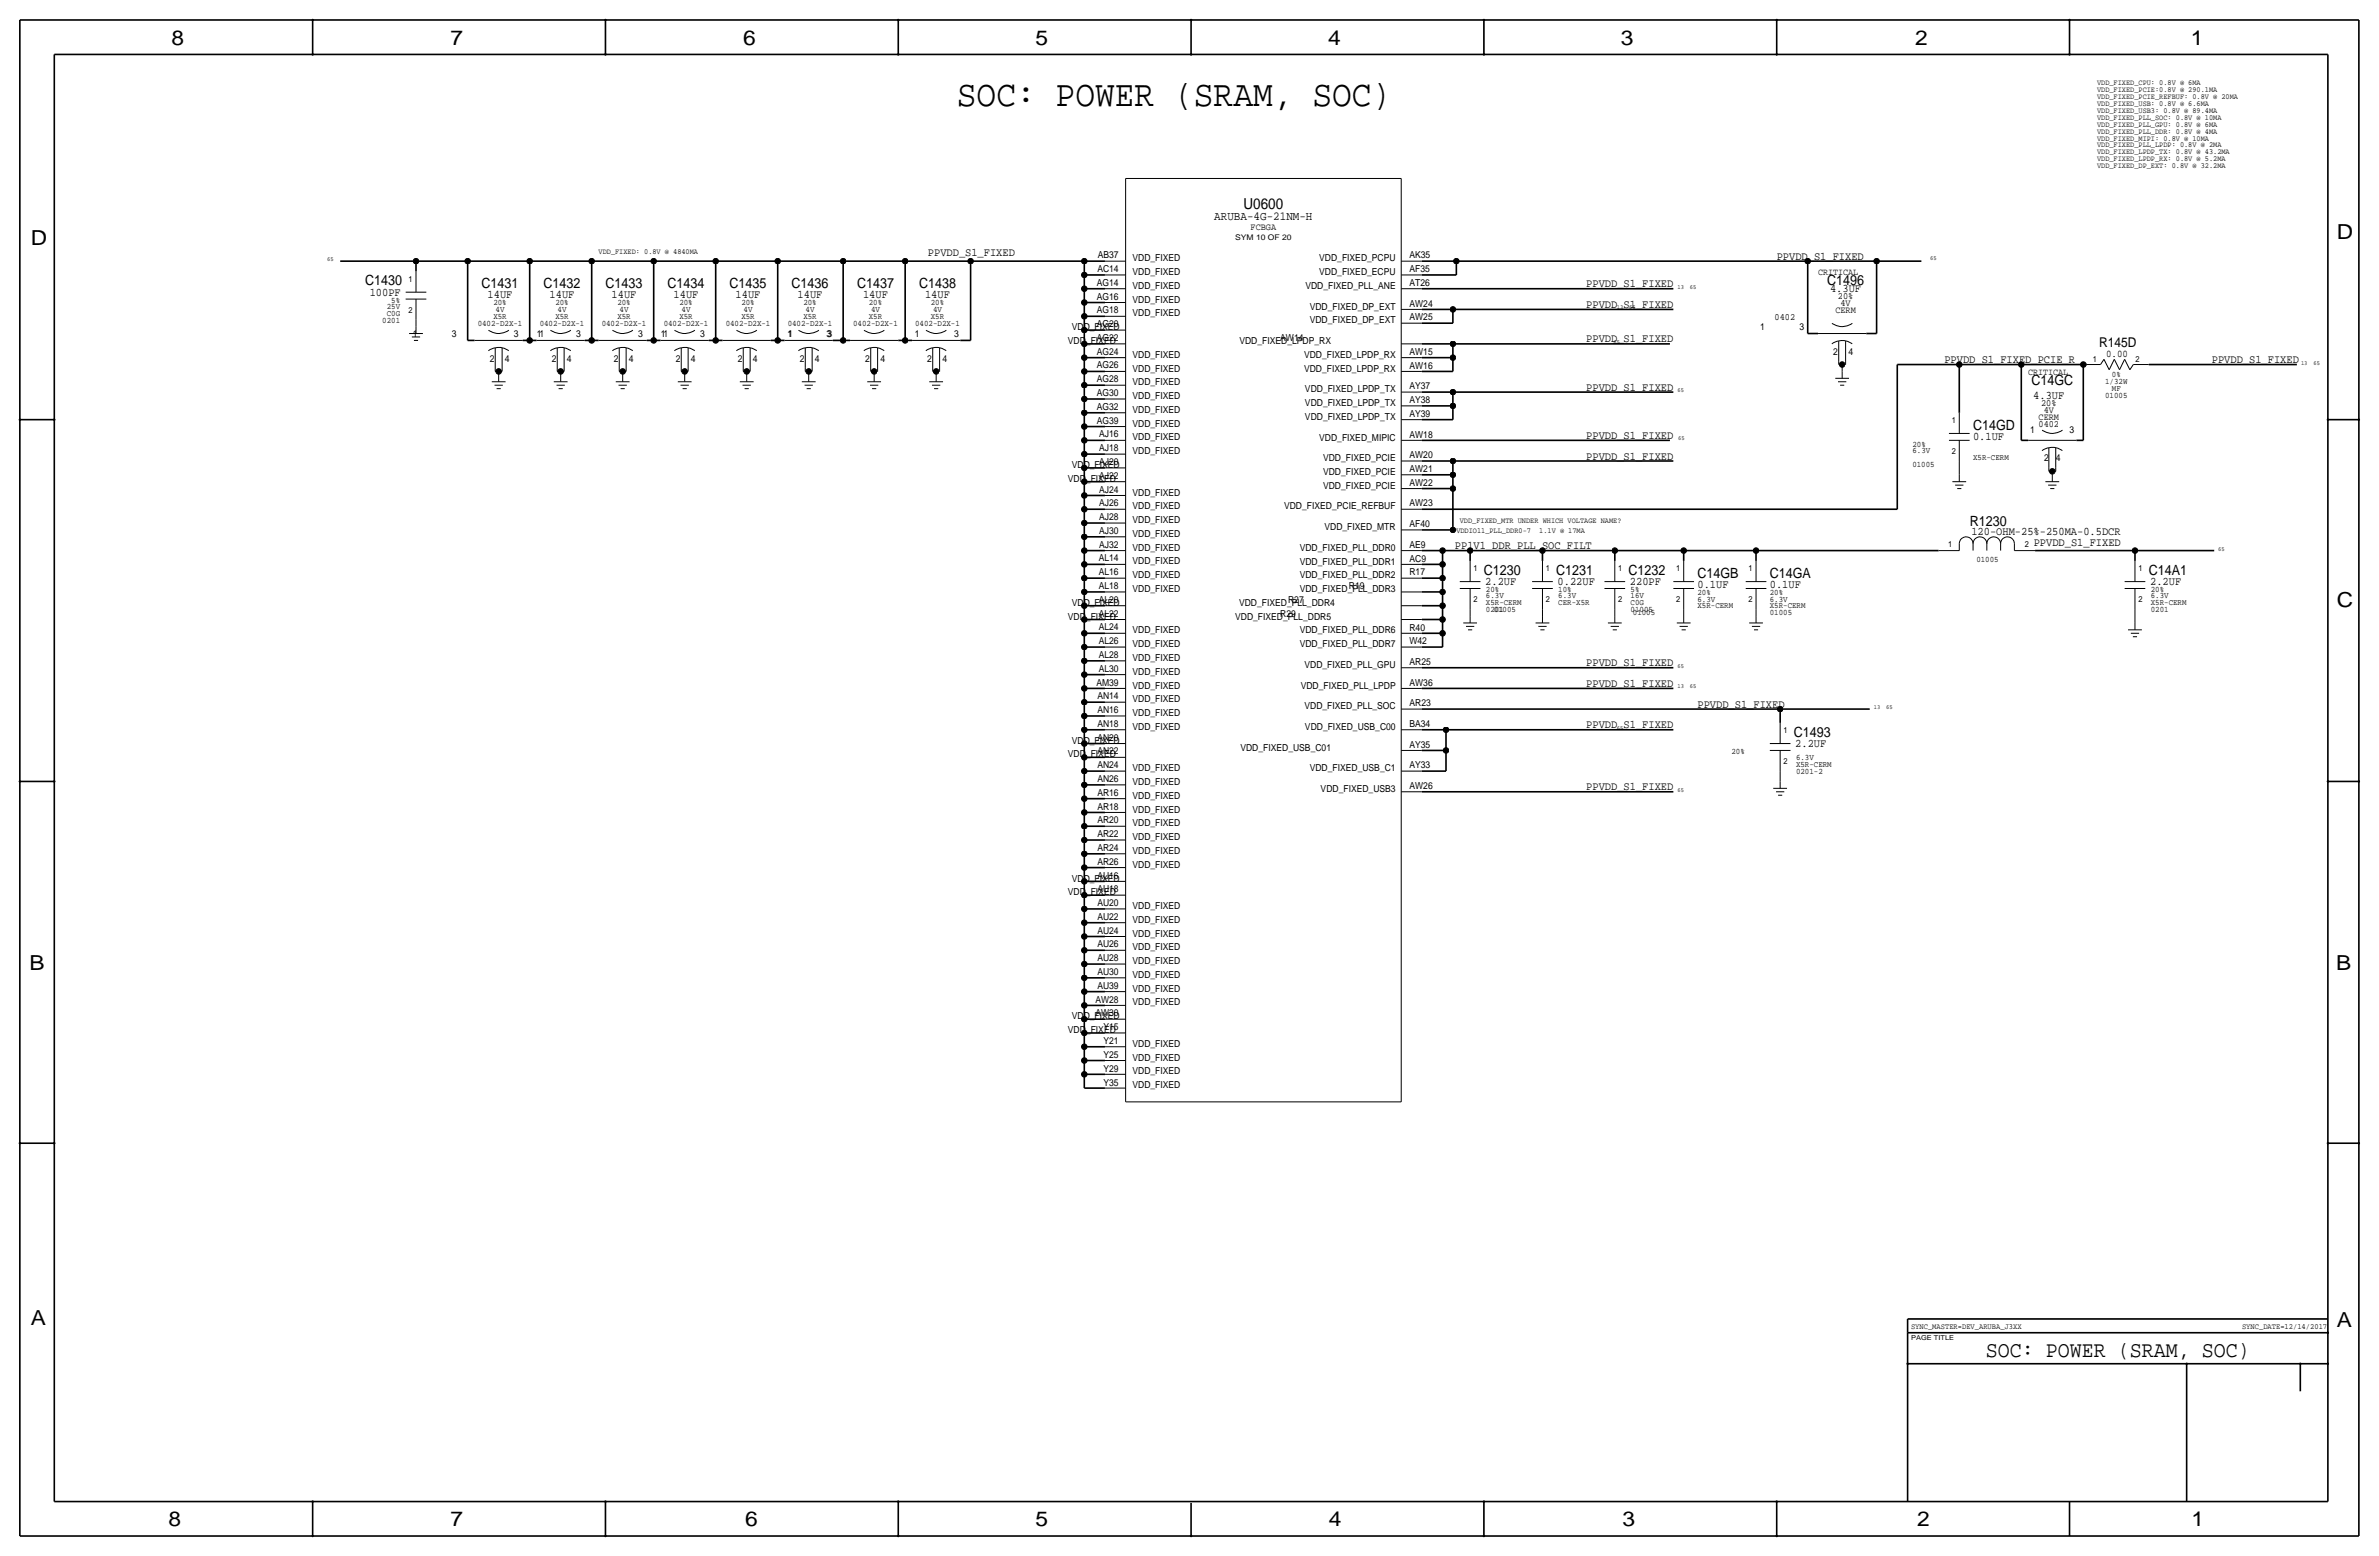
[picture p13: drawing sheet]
<svg xmlns="http://www.w3.org/2000/svg" width="877mm" height="574mm" viewBox="0 0 877 574" stroke-linecap="round" stroke-linejoin="round" font-family="sans-serif">
<defs><g id="words">
<text font-size="13.6" x="352.8" y="39.1">SOC: POWER (SRAM, SOC)</text>
<text font-size="8.3" x="732.1" y="500.1">SOC: POWER (SRAM, SOC)</text>
<g font-size="7.6">
<text x="63.2" y="16.5">8</text>
<text x="166.1" y="16.5">7</text>
<text x="274" y="16.5">6</text>
<text x="381.7" y="16.5">5</text>
<text x="489.7" y="16.5">4</text>
<text x="597.6" y="16.5">3</text>
<text x="706.1" y="16.5">2</text>
<text x="807.7" y="16.5">1</text>
<text x="861.5" y="88.1">D</text>
<text x="11.4" y="90.4">D</text>
<text x="861.5" y="223.8">C</text>
<text x="10.8" y="357.6">B</text>
<text x="861.3" y="357.4">B</text>
<text x="11.3" y="488.4">A</text>
<text x="861.5" y="489.2">A</text>
<text x="62.2" y="562.6">8</text>
<text x="166" y="562.6">7</text>
<text x="274.8" y="562.6">6</text>
<text x="381.7" y="562.6">5</text>
<text x="489.9" y="562.6">4</text>
<text x="598.1" y="562.6">3</text>
<text x="706.8" y="562.6">2</text>
<text x="807.9" y="562.6">1</text>
</g>
<text font-size="5.6" x="458.5" y="77.2">U0600</text>
<g font-size="5.2">
<text x="134.7" y="105.2">C1430</text>
<text x="177.5" y="106.2">C1431</text>
<text x="200.4" y="106.2">C1432</text>
<text x="223.3" y="106.2">C1433</text>
<text x="246.1" y="106.2">C1434</text>
<text x="269" y="106.2">C1435</text>
<text x="291.8" y="106.2">C1436</text>
<text x="316" y="106.2">C1437</text>
<text x="338.8" y="106.2">C1438</text>
<text x="673.6" y="105.2">C1496</text>
<text x="748.9" y="142">C14GC</text>
<text x="727.4" y="158.5">C14GD</text>
<text x="726.2" y="193.8">R1230</text>
<text x="547.1" y="211.8">C1230</text>
<text x="573.7" y="211.8">C1231</text>
<text x="600.4" y="211.8">C1232</text>
<text x="625.8" y="213.1">C14GB</text>
<text x="652.5" y="213.1">C14GA</text>
<text x="792.2" y="211.8">C14A1</text>
<text x="661.4" y="271.5">C1493</text>
</g>
<text font-size="5" x="773.9" y="128">R145D</text>
<text font-size="4.5" x="447.7" y="81">ARUBA-4G-21NM-H</text>
<g font-size="4.3">
<text x="342.1" y="94.5">PPVDD_S1_FIXED</text>
<text x="655" y="95.8">PPVDD_S1_FIXED</text>
<text x="584.8" y="105.9">PPVDD_S1_FIXED</text>
<text x="674.7" y="107.7">4.3UF</text>
<text x="136.3" y="109">100PF</text>
<text x="179.8" y="110">14UF</text>
<text x="202.6" y="110">14UF</text>
<text x="225.5" y="110">14UF</text>
<text x="248.3" y="110">14UF</text>
<text x="271.2" y="110">14UF</text>
<text x="294.1" y="110">14UF</text>
<text x="318.2" y="110">14UF</text>
<text x="341.1" y="110">14UF</text>
<text x="584.8" y="113.5">PPVDD_S1_FIXED</text>
<text x="584.8" y="126.2">PPVDD_S1_FIXED</text>
<text x="716.8" y="133.9">PPVDD_S1_FIXED_PCIE_R</text>
<text x="815.4" y="133.9">PPVDD_S1_FIXED</text>
<text x="584.8" y="144">PPVDD_S1_FIXED</text>
<text x="749.6" y="147.1">4.3UF</text>
<text x="584.8" y="161.8">PPVDD_S1_FIXED</text>
<text x="727.4" y="162.3">0.1UF</text>
<text x="584.8" y="169.4">PPVDD_S1_FIXED</text>
<text x="726.8" y="197.4">120-OHM-25%-250MA-0.5DCR</text>
<text x="536.4" y="202.4">PP1V1_DDR_PLL_SOC_FILT</text>
<text x="749.8" y="201.2">PPVDD_S1_FIXED</text>
<text x="547.6" y="215.6">2.2UF</text>
<text x="574.2" y="215.6">0.22UF</text>
<text x="600.9" y="215.6">220PF</text>
<text x="792.7" y="215.6">2.2UF</text>
<text x="625.8" y="216.9">0.1UF</text>
<text x="652.5" y="216.9">0.1UF</text>
<text x="584.8" y="245.6">PPVDD_S1_FIXED</text>
<text x="584.8" y="253.2">PPVDD_S1_FIXED</text>
<text x="625.8" y="260.9">PPVDD_S1_FIXED</text>
<text x="584.8" y="268.5">PPVDD_S1_FIXED</text>
<text x="661.9" y="275.3">2.2UF</text>
<text x="584.8" y="291.3">PPVDD_S1_FIXED</text>
</g>
<text font-size="3.8" x="776.5" y="131.6">0.00</text>
<g font-size="3.5">
<text x="461.1" y="84.8">FCBGA</text>
<text x="404.7" y="95.2">AB37</text>
<text x="519.6" y="95.2">AK35</text>
<text x="404.6" y="100.2">AC14</text>
<text x="417.5" y="96.3">VDD_FIXED</text>
<text x="417.5" y="101.4">VDD_FIXED</text>
<text x="486.4" y="96.3">VDD_FIXED_PCPU</text>
<text x="486.4" y="101.4">VDD_FIXED_ECPU</text>
<text x="519.6" y="100.3">AF35</text>
<text x="670.3" y="101.3">CRITICAL</text>
<text x="404.4" y="105.3">AG14</text>
<text x="417.5" y="106.4">VDD_FIXED</text>
<text x="481.3" y="106.5">VDD_FIXED_PLL_ANE</text>
<text x="519.6" y="105.4">AT26</text>
<text x="404.4" y="110.4">AG16</text>
<text x="417.5" y="111.5">VDD_FIXED</text>
<text x="519.6" y="113">AW24</text>
<text x="677.6" y="110.2">20%</text>
<text x="678.5" y="112.8">4V</text>
<text x="404.4" y="115.5">AG18</text>
<text x="417.5" y="116.6">VDD_FIXED</text>
<text x="482.9" y="114.1">VDD_FIXED_DP_EXT</text>
<text x="482.9" y="119.2">VDD_FIXED_DP_EXT</text>
<text x="519.6" y="118.1">AW25</text>
<text x="654.3" y="117.9">0402</text>
<text x="676.6" y="115.3">CERM</text>
<text x="152.2" y="124.2">1</text>
<text x="166.6" y="124.2">3</text>
<text x="189.5" y="124.2">3</text>
<text x="197.9" y="124.2">11</text>
<text x="212.4" y="124.2">3</text>
<text x="235.2" y="124.2">3</text>
<text x="243.6" y="124.2">11</text>
<text x="258.1" y="124.2">3</text>
<text x="290.3" y="124.2">1</text>
<text x="304.7" y="124.2">3</text>
<text x="337.3" y="124.2">1</text>
<text x="351.7" y="124.2">3</text>
<text x="395.1" y="121.7">VDD_FIXED</text>
<text x="404.4" y="125.7">AG22</text>
<text x="404.4" y="120.6">AG20</text>
<text x="472" y="125.7">AW14</text>
<text x="648.9" y="121.7">1</text>
<text x="663.4" y="121.7">3</text>
<text x="393.7" y="126.8">VDD_FIXED</text>
<text x="404.4" y="130.7">AG24</text>
<text x="417.5" y="131.9">VDD_FIXED</text>
<text x="456.9" y="126.8">VDD_FIXED_LPDP_RX</text>
<text x="480.8" y="131.9">VDD_FIXED_LPDP_RX</text>
<text x="519.6" y="130.8">AW15</text>
<text x="675.9" y="130.8">2</text>
<text x="681.4" y="130.8">4</text>
<text x="180.6" y="133.4">2</text>
<text x="186.1" y="133.4">4</text>
<text x="203.4" y="133.4">2</text>
<text x="209" y="133.4">4</text>
<text x="226.3" y="133.4">2</text>
<text x="231.9" y="133.4">4</text>
<text x="249.1" y="133.4">2</text>
<text x="254.7" y="133.4">4</text>
<text x="272" y="133.4">2</text>
<text x="277.6" y="133.4">4</text>
<text x="294.9" y="133.4">2</text>
<text x="300.4" y="133.4">4</text>
<text x="319" y="133.4">2</text>
<text x="324.6" y="133.4">4</text>
<text x="341.9" y="133.4">2</text>
<text x="347.4" y="133.4">4</text>
<text x="404.4" y="135.8">AG26</text>
<text x="417.5" y="137">VDD_FIXED</text>
<text x="480.8" y="137">VDD_FIXED_LPDP_RX</text>
<text x="519.6" y="135.9">AW16</text>
<text x="404.4" y="140.9">AG28</text>
<text x="417.5" y="142">VDD_FIXED</text>
<text x="519.6" y="143.5">AY37</text>
<text x="747.7" y="138.2">CRITICAL</text>
<text x="404.4" y="146">AG30</text>
<text x="417.5" y="147.1">VDD_FIXED</text>
<text x="481.1" y="144.6">VDD_FIXED_LPDP_TX</text>
<text x="481.1" y="149.7">VDD_FIXED_LPDP_TX</text>
<text x="519.6" y="148.6">AY38</text>
<text x="752.5" y="149.6">20%</text>
<text x="404.4" y="151.1">AG32</text>
<text x="417.5" y="152.2">VDD_FIXED</text>
<text x="481.1" y="154.7">VDD_FIXED_LPDP_TX</text>
<text x="519.6" y="153.7">AY39</text>
<text x="751.6" y="154.7">CERM</text>
<text x="753.5" y="152.1">4V</text>
<text x="404.4" y="156.1">AG39</text>
<text x="405.3" y="161.2">AJ16</text>
<text x="417.5" y="157.2">VDD_FIXED</text>
<text x="519.6" y="161.3">AW18</text>
<text x="748.5" y="159.8">1</text>
<text x="751.6" y="157.2">0402</text>
<text x="763" y="159.8">3</text>
<text x="405.3" y="166.3">AJ18</text>
<text x="417.5" y="162.3">VDD_FIXED</text>
<text x="417.5" y="167.4">VDD_FIXED</text>
<text x="486.4" y="162.4">VDD_FIXED_MIPIC</text>
<text x="395.1" y="172.5">VDD_FIXED</text>
<text x="405.3" y="171.4">AJ20</text>
<text x="487.8" y="170">VDD_FIXED_PCIE</text>
<text x="519.6" y="174">AW21</text>
<text x="519.6" y="168.9">AW20</text>
<text x="753.6" y="169.9">2</text>
<text x="757.9" y="169.9">4</text>
<text x="393.7" y="177.6">VDD_FIXED</text>
<text x="405.3" y="176.5">AJ22</text>
<text x="487.8" y="175.1">VDD_FIXED_PCIE</text>
<text x="519.6" y="179.1">AW22</text>
<text x="405.3" y="181.5">AJ24</text>
<text x="417.5" y="182.7">VDD_FIXED</text>
<text x="487.8" y="180.1">VDD_FIXED_PCIE</text>
<text x="405.3" y="191.7">AJ28</text>
<text x="405.3" y="186.6">AJ26</text>
<text x="417.5" y="187.7">VDD_FIXED</text>
<text x="473.4" y="187.8">VDD_FIXED_PCIE_REFBUF</text>
<text x="519.6" y="186.7">AW23</text>
<text x="405.3" y="196.8">AJ30</text>
<text x="417.5" y="192.8">VDD_FIXED</text>
<text x="417.5" y="197.9">VDD_FIXED</text>
<text x="488.3" y="195.4">VDD_FIXED_MTR</text>
<text x="519.6" y="194.3">AF40</text>
<text x="405.3" y="201.9">AJ32</text>
<text x="417.5" y="203">VDD_FIXED</text>
<text x="479.2" y="203">VDD_FIXED_PLL_DDR0</text>
<text x="519.6" y="201.9">AE9</text>
<text x="405.1" y="207">AL14</text>
<text x="417.5" y="208.1">VDD_FIXED</text>
<text x="479.2" y="208.1">VDD_FIXED_PLL_DDR1</text>
<text x="519.6" y="207">AC9</text>
<text x="405.1" y="212">AL16</text>
<text x="417.5" y="213.1">VDD_FIXED</text>
<text x="479.2" y="213.2">VDD_FIXED_PLL_DDR2</text>
<text x="519.6" y="212.1">R17</text>
<text x="405.1" y="217.1">AL18</text>
<text x="417.5" y="218.2">VDD_FIXED</text>
<text x="479.2" y="218.2">VDD_FIXED_PLL_DDR3</text>
<text x="497.3" y="217.2">R19</text>
<text x="395.1" y="223.3">VDD_FIXED</text>
<text x="405.1" y="227.3">AL22</text>
<text x="405.1" y="222.2">AL20</text>
<text x="456.8" y="223.3">VDD_FIXED_PLL_DDR4</text>
<text x="472" y="227.3">R29</text>
<text x="474.9" y="222.3">R27</text>
<text x="393.7" y="228.4">VDD_FIXED</text>
<text x="405.1" y="232.4">AL24</text>
<text x="417.5" y="233.5">VDD_FIXED</text>
<text x="455.4" y="228.4">VDD_FIXED_PLL_DDR5</text>
<text x="479.2" y="233.5">VDD_FIXED_PLL_DDR6</text>
<text x="519.6" y="232.4">R40</text>
<text x="405.1" y="237.4">AL26</text>
<text x="417.5" y="238.5">VDD_FIXED</text>
<text x="479.2" y="238.6">VDD_FIXED_PLL_DDR7</text>
<text x="519.6" y="237.5">W42</text>
<text x="405.1" y="242.5">AL28</text>
<text x="417.5" y="243.6">VDD_FIXED</text>
<text x="519.6" y="245.1">AR25</text>
<text x="405.1" y="247.6">AL30</text>
<text x="417.5" y="248.7">VDD_FIXED</text>
<text x="480.9" y="246.2">VDD_FIXED_PLL_GPU</text>
<text x="404.2" y="252.7">AM39</text>
<text x="404.6" y="257.8">AN14</text>
<text x="417.5" y="253.8">VDD_FIXED</text>
<text x="479.5" y="253.8">VDD_FIXED_PLL_LPDP</text>
<text x="519.6" y="252.7">AW36</text>
<text x="404.6" y="262.8">AN16</text>
<text x="417.5" y="258.9">VDD_FIXED</text>
<text x="417.5" y="263.9">VDD_FIXED</text>
<text x="480.9" y="261.4">VDD_FIXED_PLL_SOC</text>
<text x="519.6" y="260.4">AR23</text>
<text x="404.6" y="267.9">AN18</text>
<text x="417.5" y="269">VDD_FIXED</text>
<text x="481.1" y="269">VDD_FIXED_USB_C00</text>
<text x="519.6" y="268">BA34</text>
<text x="395.1" y="274.1">VDD_FIXED</text>
<text x="404.6" y="273">AN20</text>
<text x="519.6" y="275.6">AY35</text>
<text x="393.7" y="279.2">VDD_FIXED</text>
<text x="404.6" y="278.1">AN22</text>
<text x="457.3" y="276.7">VDD_FIXED_USB_C01</text>
<text x="404.6" y="283.2">AN24</text>
<text x="417.5" y="284.3">VDD_FIXED</text>
<text x="482.9" y="284.3">VDD_FIXED_USB_C1</text>
<text x="519.6" y="283.2">AY33</text>
<text x="404.6" y="293.3">AR16</text>
<text x="404.6" y="288.3">AN26</text>
<text x="417.5" y="289.4">VDD_FIXED</text>
<text x="486.9" y="291.9">VDD_FIXED_USB3</text>
<text x="519.6" y="290.8">AW26</text>
<text x="404.6" y="298.4">AR18</text>
<text x="417.5" y="294.4">VDD_FIXED</text>
<text x="417.5" y="299.5">VDD_FIXED</text>
<text x="404.6" y="303.5">AR20</text>
<text x="417.5" y="304.6">VDD_FIXED</text>
<text x="404.6" y="308.6">AR22</text>
<text x="417.5" y="309.7">VDD_FIXED</text>
<text x="404.6" y="313.7">AR24</text>
<text x="417.5" y="314.8">VDD_FIXED</text>
<text x="404.6" y="323.8">AU16</text>
<text x="404.6" y="318.7">AR26</text>
<text x="417.5" y="319.8">VDD_FIXED</text>
<text x="393.7" y="330">VDD_FIXED</text>
<text x="395.1" y="324.9">VDD_FIXED</text>
<text x="404.6" y="328.9">AU18</text>
<text x="404.6" y="334">AU20</text>
<text x="417.5" y="335">VDD_FIXED</text>
<text x="404.6" y="339.1">AU22</text>
<text x="417.5" y="340.1">VDD_FIXED</text>
<text x="404.6" y="344.2">AU24</text>
<text x="417.5" y="345.2">VDD_FIXED</text>
<text x="404.6" y="349.2">AU26</text>
<text x="417.5" y="350.3">VDD_FIXED</text>
<text x="404.6" y="359.4">AU30</text>
<text x="404.6" y="354.3">AU28</text>
<text x="417.5" y="355.4">VDD_FIXED</text>
<text x="404.6" y="364.5">AU39</text>
<text x="417.5" y="360.4">VDD_FIXED</text>
<text x="417.5" y="365.5">VDD_FIXED</text>
<text x="403.9" y="369.6">AW28</text>
<text x="417.5" y="370.6">VDD_FIXED</text>
<text x="395.1" y="375.7">VDD_FIXED</text>
<text x="403.9" y="374.6">AW30</text>
<text x="393.7" y="380.7">VDD_FIXED</text>
<text x="406.8" y="379.7">Y15</text>
<text x="406.8" y="389.9">Y25</text>
<text x="406.8" y="384.8">Y21</text>
<text x="417.5" y="385.8">VDD_FIXED</text>
<text x="406.8" y="395">Y29</text>
<text x="417.5" y="390.9">VDD_FIXED</text>
<text x="417.5" y="396">VDD_FIXED</text>
<text x="406.8" y="400.3">Y35</text>
<text x="417.5" y="401.1">VDD_FIXED</text>
</g>
<g font-size="3.1">
<text x="150.6" y="103.9">1</text>
<text x="142.6" y="113.8">25V</text>
<text x="144.2" y="111.5">5%</text>
<text x="181.9" y="112.5">20%</text>
<text x="204.7" y="112.5">20%</text>
<text x="227.6" y="112.5">20%</text>
<text x="250.5" y="112.5">20%</text>
<text x="273.3" y="112.5">20%</text>
<text x="296.2" y="112.5">20%</text>
<text x="320.3" y="112.5">20%</text>
<text x="343.2" y="112.5">20%</text>
<text x="140.9" y="118.9">0201</text>
<text x="142.6" y="116.3">C0G</text>
<text x="150.6" y="115.3">2</text>
<text x="181.9" y="117.6">X5R</text>
<text x="182.7" y="115.1">4V</text>
<text x="204.7" y="117.6">X5R</text>
<text x="205.6" y="115.1">4V</text>
<text x="227.6" y="117.6">X5R</text>
<text x="228.4" y="115.1">4V</text>
<text x="250.5" y="117.6">X5R</text>
<text x="251.3" y="115.1">4V</text>
<text x="273.3" y="117.6">X5R</text>
<text x="274.1" y="115.1">4V</text>
<text x="296.2" y="117.6">X5R</text>
<text x="297" y="115.1">4V</text>
<text x="320.3" y="117.6">X5R</text>
<text x="321.1" y="115.1">4V</text>
<text x="343.2" y="117.6">X5R</text>
<text x="344" y="115.1">4V</text>
<text x="176.1" y="120.1">0402-D2X-1</text>
<text x="199" y="120.1">0402-D2X-1</text>
<text x="221.8" y="120.1">0402-D2X-1</text>
<text x="244.7" y="120.1">0402-D2X-1</text>
<text x="267.5" y="120.1">0402-D2X-1</text>
<text x="290.4" y="120.1">0402-D2X-1</text>
<text x="314.5" y="120.1">0402-D2X-1</text>
<text x="337.4" y="120.1">0402-D2X-1</text>
<text x="771.6" y="133.6">1</text>
<text x="787.3" y="133.6">2</text>
<text x="776.1" y="141.5">1/32W</text>
<text x="778.6" y="138.9">0%</text>
<text x="776.1" y="146.6">01005</text>
<text x="778.6" y="144">MF</text>
<text x="719.5" y="156">1</text>
<text x="705.1" y="164.8">20%</text>
<text x="705.1" y="167.1">6.3V</text>
<text x="719.5" y="167.4">2</text>
<text x="705" y="172.2">01005</text>
<text x="727.4" y="169.7">X5R-CERM</text>
<text x="718.3" y="201.7">1</text>
<text x="746.5" y="201.7">2</text>
<text x="728.6" y="207">01005</text>
<text x="543.3" y="210.6">1</text>
<text x="569.9" y="210.6">1</text>
<text x="596.6" y="210.6">1</text>
<text x="617.9" y="210.6">1</text>
<text x="644.6" y="210.6">1</text>
<text x="788.4" y="210.6">1</text>
<text x="543.3" y="222">2</text>
<text x="547.8" y="220.5">6.3V</text>
<text x="547.8" y="218.2">20%</text>
<text x="569.9" y="222">2</text>
<text x="574.5" y="218.2">10%</text>
<text x="574.5" y="220.5">6.3V</text>
<text x="596.6" y="222">2</text>
<text x="601.2" y="218.2">5%</text>
<text x="601.2" y="220.5">16V</text>
<text x="617.9" y="222">2</text>
<text x="625.8" y="219.5">20%</text>
<text x="625.8" y="221.7">6.3V</text>
<text x="644.6" y="222">2</text>
<text x="652.5" y="221.7">6.3V</text>
<text x="652.5" y="219.5">20%</text>
<text x="788.4" y="222">2</text>
<text x="792.9" y="218.2">20%</text>
<text x="792.9" y="220.5">6.3V</text>
<text x="547.8" y="225.6">0201</text>
<text x="547.8" y="223">X5R-CERM</text>
<text x="550.7" y="225.6">01005</text>
<text x="574.5" y="223">CER-X5R</text>
<text x="601.2" y="225.6">01005</text>
<text x="601.2" y="223">C0G</text>
<text x="602" y="226.8">01005</text>
<text x="625.8" y="224.3">X5R-CERM</text>
<text x="652.5" y="226.8">01005</text>
<text x="652.5" y="224.3">X5R-CERM</text>
<text x="792.9" y="225.6">0201</text>
<text x="792.9" y="223">X5R-CERM</text>
<text x="657.6" y="270.3">1</text>
<text x="638.3" y="277.9">20%</text>
<text x="657.6" y="281.7">2</text>
<text x="662.1" y="280.2">6.3V</text>
<text x="662.1" y="282.7">X5R-CERM</text>
<text x="662.1" y="285.2">0201-2</text>
</g>
<g font-size="2.9">
<text x="773.1" y="34">VDD_FIXED_PCIE:0.8V @ 290.1MA</text>
<text x="773.1" y="31.5">VDD_FIXED_CPU: 0.8V @ 6MA</text>
<text x="773.1" y="36.6">VDD_FIXED_PCIE_REFBUF: 0.8V @ 20MA</text>
<text x="773.1" y="41.7">VDD_FIXED_USB3: 0.8V @ 89.4MA</text>
<text x="773.1" y="39.1">VDD_FIXED_USB: 0.8V @ 6.6MA</text>
<text x="773.1" y="46.7">VDD_FIXED_PLL_GPU: 0.8V @ 6MA</text>
<text x="773.1" y="44.2">VDD_FIXED_PLL_SOC: 0.8V @ 10MA</text>
<text x="773.1" y="51.8">VDD_FIXED_MIPI: 0.8V @ 10MA</text>
<text x="773.1" y="49.3">VDD_FIXED_PLL_DDR: 0.8V @ 4MA</text>
<text x="773.1" y="56.9">VDD_FIXED_LPDP_TX: 0.8V @ 43.2MA</text>
<text x="773.1" y="59.4">VDD_FIXED_LPDP_RX: 0.8V @ 5.2MA</text>
<text x="773.1" y="54.4">VDD_FIXED_PLL_LPDP: 0.8V @ 2MA</text>
<text x="773.1" y="62">VDD_FIXED_DP_EXT: 0.8V @ 32.2MA</text>
<text x="455.4" y="88.6">SYM 10 OF 20</text>
<text x="220.7" y="93.7">VDD_FIXED: 0.8V @ 4840MA</text>
<text x="536.9" y="196.6">VDDIO11_PLL_DDR0-7</text>
<text x="538.2" y="192.8">VDD_FIXED_MTR UNDER WHICH VOLTAGE NAME?</text>
<text x="567.5" y="196.6">1.1V @ 17MA</text>
<text x="704.5" y="490">SYNC_MASTER=DEV_ARUBA_J3XX</text>
<text x="826.6" y="490">SYNC_DATE=12/14/2017</text>
</g>
<text font-size="2.5" x="704.5" y="493.8">PAGE TITLE</text>
<g font-size="2.3">
<text x="711.6" y="95.8">65</text>
<text x="120.6" y="96.3">65</text>
<text x="618.4" y="106.4">13</text>
<text x="623" y="106.4">65</text>
<text x="596.1" y="114">13</text>
<text x="600.7" y="114">65</text>
<text x="594.9" y="126.7">65</text>
<text x="848.3" y="134.4">13</text>
<text x="852.9" y="134.4">65</text>
<text x="618.4" y="144.5">65</text>
<text x="618.7" y="162.3">65</text>
<text x="817.8" y="202.9">65</text>
<text x="618.4" y="246.1">65</text>
<text x="618.4" y="253.7">13</text>
<text x="623" y="253.7">65</text>
<text x="690.8" y="261.4">13</text>
<text x="695.4" y="261.4">65</text>
<text x="596.1" y="269">65</text>
<text x="618.4" y="291.8">65</text>
</g>
</g></defs>
<g fill="none" stroke="#000" stroke-width=".6" stroke-linecap="butt">
<path d="M7.3 7.4v558.8zM7.3 7.4h862.3zM115.3 7.4v12.7zM223.2 7.4v12.7zM331.2 7.4v12.7zM439.1 7.4v12.7zM547.1 7.4v12.7zM655 7.4v12.7zM763 7.4v12.7zM869.6 7.4v558.8zM20 20.1v533.4zM20 20.1h838.2z"/>
<path d="M858.2 20.1v533.4zM125.4 96.3h28zM153.4 96.3h19zM153.4 96.3v3.8zM172.4 96.3h22.9zM172.4 96.3v29.2zM195.3 96.3h22.8zM195.3 96.3v29.2zM218.1 96.3h22.9zM218.1 96.3v29.2zM241 96.3h22.9zM241 96.3v29.2z"/>
<path d="M263.9 96.3h22.8zM263.9 96.3v29.2zM286.7 96.3h24.1zM286.7 96.3v29.2zM310.8 96.3h22.9zM310.8 96.3v29.2zM333.7 96.3v29.2zM333.7 96.3h24.1zM357.8 96.3h41.9zM357.8 96.3v29.2zM399.7 96.3h7.7zM399.7 96.3v5z"/>
<path d="M524.2 96.3h12.7zM536.9 96.3v5zM536.9 96.3h129.5zM666.4 96.3v26.6zM666.4 96.3h25.4zM691.8 96.3h16.6zM691.8 96.3v26.6zM399.7 101.3v5.1zM399.7 101.3h7.7zM399.7 106.4v5.1zM399.7 106.4h7.7zM399.7 111.5v5.1z"/>
<path d="M399.7 111.5h7.7zM399.7 116.6v5.1zM399.7 116.6h7.7zM524.2 114h11.4zM524.2 106.4h92.7zM524.2 101.3h12.7zM524.2 119.1h11.4zM535.6 114h81.3zM535.6 114v5.1zM172.4 125.5h2.6zM192.7 125.5h2.6zM195.3 125.5h2.5z"/>
<path d="M215.6 125.5h2.5zM218.1 125.5h2.6zM238.5 125.5h2.5zM241 125.5h2.5zM261.3 125.5h2.6zM263.9 125.5h2.5zM284.2 125.5h2.5zM286.7 125.5h2.6zM307 125.5h3.8zM310.8 125.5h2.6zM331.2 125.5h2.5zM333.7 125.5h2.5z"/>
<path d="M354 125.5h3.8zM399.7 121.7v5zM399.7 121.7h7.7zM399.7 126.7v5.1zM399.7 126.7h7.7zM399.7 131.8v5.1zM399.7 131.8h7.7zM399.7 136.9v5.1zM399.7 136.9h7.7zM524.2 126.7h11.4zM524.2 131.8h11.4zM524.2 136.9h11.4z"/>
<path d="M535.6 126.7v5.1zM535.6 131.8v5.1zM535.6 126.7h80zM666.4 122.9h3.9zM688 122.9h3.8zM699.5 134.4v53.3zM699.5 134.4h22.8zM722.3 134.4v17.7zM722.3 134.4h22.9zM745.2 134.4h22.8zM745.2 134.4v27.9zM768 134.4v27.9z"/>
<path d="M768 134.4h1.3zM792.2 134.4h54.6zM7.3 154.7h12.7zM399.7 142v5.1zM399.7 142h7.7zM399.7 147.1v5zM399.7 147.1h7.7zM399.7 152.1v5.1zM399.7 152.1h7.7zM399.7 157.2v5.1zM399.7 157.2h7.7zM524.2 149.6h11.4z"/>
<path d="M524.2 144.5h11.4zM524.2 154.7h11.4zM535.6 144.5v5.1zM535.6 149.6v5.1zM535.6 144.5h81.3zM858.2 154.7h11.4zM399.7 162.3v5.1zM399.7 162.3h7.7zM399.7 167.4v5.1zM399.7 167.4h7.7zM399.7 172.5v5zM399.7 172.5h7.7z"/>
<path d="M399.7 177.5v5.1zM399.7 177.5h7.7zM524.2 162.3h91.4zM524.2 175h11.4zM524.2 169.9h11.4zM535.6 169.9v5.1zM535.6 175v5.1zM535.6 169.9h81.3zM745.2 162.3h2.5zM765.5 162.3h2.5zM399.7 197.9h7.7zM399.7 182.6v5.1z"/>
<path d="M399.7 182.6h7.7zM399.7 187.7v5.1zM399.7 187.7h7.7zM399.7 192.8v5.1zM399.7 192.8h7.7zM399.7 197.9v5zM524.2 180.1h11.4zM524.2 195.3h11.4zM524.2 187.7h175.3zM535.6 180.1v15.2zM399.7 202.9v5.1zM399.7 202.9h7.7z"/>
<path d="M399.7 208v5.1zM399.7 208h7.7zM399.7 213.1v5.1zM399.7 213.1h7.7zM399.7 218.2v5.1zM399.7 218.2h7.7zM524.2 218.2h7.6zM524.2 213.1h7.6zM524.2 208h7.6zM524.2 202.9h7.6zM531.8 218.2v5.1zM531.8 213.1v5.1z"/>
<path d="M531.8 208v5.1zM531.8 202.9v5.1zM531.8 202.9h10.2zM542 202.9h26.7zM542 202.9v3.9zM568.7 202.9v3.9zM568.7 202.9h26.6zM595.3 202.9h25.4zM595.3 202.9v3.9zM620.7 202.9h26.7zM620.7 202.9v3.9zM647.4 202.9h67.3z"/>
<path d="M647.4 202.9v3.9zM750.3 202.9h36.8zM787.1 202.9v3.9zM787.1 202.9h29.2zM399.7 233.4h7.7zM399.7 223.3v5zM399.7 223.3h7.7zM399.7 228.3v5.1zM399.7 228.3h7.7zM399.7 233.4v5.1zM399.7 238.5v5.1zM399.7 238.5h7.7z"/>
<path d="M524.2 238.5h7.6zM524.2 233.4h7.6zM524.2 228.3h7.6zM524.2 223.3h7.6zM531.8 233.4v5.1zM531.8 228.3v5.1zM531.8 223.3v5zM399.7 243.6v5.1zM399.7 243.6h7.7zM399.7 248.7v5zM399.7 248.7h7.7zM399.7 253.7v5.1z"/>
<path d="M399.7 253.7h7.7zM399.7 258.8v5.1zM399.7 258.8h7.7zM524.2 246.1h92.7zM524.2 253.7h92.7zM399.7 263.9v5.1zM399.7 263.9h7.7zM399.7 269v5.1zM399.7 269h7.7zM399.7 274.1v5zM399.7 274.1h7.7zM399.7 279.1v5.1z"/>
<path d="M399.7 279.1h7.7zM524.2 269h8.9zM524.2 261.4h132.1zM524.2 276.6h8.9zM533.1 269h83.8zM533.1 269v7.6zM533.1 276.6v7.6zM656.3 261.4v5zM656.3 261.4h33zM7.3 288h12.7zM399.7 284.2v5.1zM399.7 284.2h7.7z"/>
<path d="M399.7 289.3v5.1zM399.7 289.3h7.7zM399.7 294.4v5.1zM399.7 294.4h7.7zM399.7 299.5v5zM399.7 299.5h7.7zM524.2 291.8h92.7zM524.2 284.2h8.9zM858.2 288h11.4zM399.7 304.5v5.1zM399.7 304.5h7.7zM399.7 309.6v5.1z"/>
<path d="M399.7 309.6h7.7zM399.7 314.7v5.1zM399.7 314.7h7.7zM399.7 319.8v5.1zM399.7 319.8h7.7zM399.7 335h7.7zM399.7 324.9v5zM399.7 324.9h7.7zM399.7 329.9v5.1zM399.7 329.9h7.7zM399.7 335v5.1zM399.7 340.1v5.1z"/>
<path d="M399.7 340.1h7.7zM399.7 345.2v5.1zM399.7 345.2h7.7zM399.7 350.3v5zM399.7 350.3h7.7zM399.7 355.3v5.1zM399.7 355.3h7.7zM399.7 370.6h7.7zM399.7 360.4v5.1zM399.7 360.4h7.7zM399.7 365.5v5.1zM399.7 365.5h7.7z"/>
<path d="M399.7 370.6v5.1zM399.7 375.7v5zM399.7 375.7h7.7zM399.7 380.7v5.1zM399.7 380.7h7.7zM399.7 385.8v5.1zM399.7 385.8h7.7zM399.7 390.9v5.1zM399.7 390.9h7.7zM399.7 396v5.1zM399.7 396h7.7zM399.7 401.1h7.7z"/>
<path d="M7.3 421.4h12.7zM858.2 421.4h11.4zM703.3 491.2h154.9zM703.3 486.2h154.9zM703.3 486.2v5zM703.3 491.2v62.3zM703.3 502.7h154.9zM806.1 502.7v50.8zM848.1 502.7v10.1zM20 553.5h838.2zM115.3 553.5v12.7zM223.2 553.5v12.7z"/>
<path d="M331.2 553.5v12.7zM439.1 554v12.2zM547.1 553.5v12.7zM655 553.5v12.7zM763 553.5v12.7zM7.3 566.2h862.3z"/>
</g>
<g fill="none" stroke="#000" stroke-width=".37">
<path d="M415 65.8v340.3zM415 65.8h101.6zM516.6 65.8v340.3zM407.4 96.3h7.6zM516.6 96.3h7.6zM149.6 110.2h7.6zM149.6 107.7h7.6zM153.4 117.9v2.5zM153.4 100.1v7.6zM153.4 110.2v7.7zM407.4 116.6h7.6zM407.4 111.5h7.6z"/>
<path d="M407.4 101.3h7.6zM407.4 106.4h7.6zM516.6 101.3h7.6zM516.6 106.4h7.6zM516.6 114h7.6zM516.6 119.1h7.6zM675.4 119.2a6.4 6.4 0 0 0 7.5 0M150.8 122.9h5.1zM151.8 124.2h3.1zM152.6 125.5h1.5zM153.4 120.4v2.5zM175 125.5h17.7z"/>
<path d="M180 129.3a6.4 6.4 0 0 1 7.6 0M180.1 121.7a6.4 6.4 0 0 0 7.5 0M182.6 136.9h1.2zM182.6 135.6v1.3zM182.6 128.3v7.3zM183.8 136.9h1.3zM183.8 136.9v1.3zM183.8 138.2v2.5zM185.1 135.6v1.3zM185.1 128.3v7.3zM197.8 125.5h17.8zM202.9 129.3a6.4 6.4 0 0 1 7.5 0"/>
<path d="M202.9 121.7a6.4 6.4 0 0 0 7.6 0M205.4 136.9h1.3zM205.4 135.6v1.3zM205.4 128.3v7.3zM206.7 136.9h1.3zM206.7 136.9v1.3zM206.7 138.2v2.5zM208 135.6v1.3zM208 128.3v7.3zM220.7 125.5h17.8zM225.8 129.3a6.4 6.4 0 0 1 7.5 0M225.8 121.7a6.4 6.4 0 0 0 7.5 0"/>
<path d="M228.3 136.9h1.3zM228.3 135.6v1.3zM228.3 128.3v7.3zM229.6 136.9h1.2zM229.6 136.9v1.3zM229.6 138.2v2.5zM230.8 135.6v1.3zM230.8 128.3v7.3zM243.5 125.5h17.8zM248.6 129.3a6.4 6.4 0 0 1 7.5 0M248.7 121.7a6.4 6.4 0 0 0 7.5 0M251.2 136.9h1.2z"/>
<path d="M251.2 135.6v1.3zM251.2 128.3v7.3zM252.4 136.9h1.3zM252.4 136.9v1.3zM252.4 138.2v2.5zM253.7 135.6v1.3zM253.7 128.3v7.3zM266.4 125.5h17.8zM271.5 129.3a6.4 6.4 0 0 1 7.5 0M271.5 121.7a6.4 6.4 0 0 0 7.5 0M274 136.9h1.3zM274 135.6v1.3z"/>
<path d="M274 128.3v7.3zM275.3 136.9h1.3zM275.3 136.9v1.3zM275.3 138.2v2.5zM276.6 135.6v1.3zM276.6 128.3v7.3zM289.3 125.5h17.7zM294.3 129.3a6.4 6.4 0 0 1 7.6 0M294.4 121.7a6.4 6.4 0 0 0 7.5 0M296.9 135.6v1.3zM296.9 136.9h1.2zM296.9 128.3v7.3z"/>
<path d="M298.1 136.9h1.3zM298.1 136.9v1.3zM298.1 138.2v2.5zM299.4 135.6v1.3zM299.4 128.3v7.3zM313.4 125.5h17.8zM318.5 129.3a6.4 6.4 0 0 1 7.5 0M318.5 121.7a6.4 6.4 0 0 0 7.5 0M321 136.9h1.3zM321 135.6v1.3zM321 128.3v7.3zM322.3 136.9h1.2z"/>
<path d="M322.3 136.9v1.3zM322.3 138.2v2.5zM323.5 135.6v1.3zM323.5 128.3v7.3zM336.2 125.5h17.8zM341.3 129.3a6.4 6.4 0 0 1 7.5 0M341.4 121.7a6.4 6.4 0 0 0 7.5 0M343.9 136.9h1.2zM343.9 135.6v1.3zM343.9 128.3v7.3zM345.1 136.9h1.3zM345.1 136.9v1.3z"/>
<path d="M345.1 138.2v2.5zM346.4 135.6v1.3zM346.4 128.3v7.3zM407.4 121.7h7.6zM407.4 131.8h7.6zM407.4 126.7h7.6zM407.4 136.9h7.6zM516.6 126.7h7.6zM516.6 131.8h7.6zM516.6 136.9h7.6zM670.3 122.9h17.7zM675.3 126.7a6.4 6.4 0 0 1 7.6 0"/>
<path d="M676.6 139.4h5.1zM677.9 133.1v1.3zM677.9 134.4h1.2zM677.9 125.7v7.4zM679.1 134.4h1.3zM679.1 134.4v2.5zM679.1 136.9v2.5zM680.4 133.1v1.3zM680.4 125.7v7.4zM769.3 134.4h5.1zM775.7 132.4l-1.3 2zM775.7 132.4l1.9 3.9z"/>
<path d="M779.5 132.4l-1.9 3.9zM779.5 132.4l1.9 3.9zM783.3 132.4l-1.9 3.9zM783.3 132.4l1.9 3.9zM786.5 134.4h5.7zM786.5 134.4l-1.3 1.9zM181.3 140.7h5.1zM182.3 142h3.1zM183.1 143.3h1.5zM204.2 140.7h5zM205.2 142h3zM205.9 143.3h1.6z"/>
<path d="M227 140.7h5.1zM228 142h3.1zM228.8 143.3h1.5zM249.9 140.7h5.1zM250.9 142h3zM251.7 143.3h1.5zM272.7 140.7h5.1zM273.8 142h3zM274.5 143.3h1.5zM295.6 140.7h5.1zM296.6 142h3.1zM297.4 143.3h1.5z"/>
<path d="M319.7 140.7h5.1zM320.8 142h3zM321.5 143.3h1.5zM342.6 140.7h5.1zM343.6 142h3.1zM344.4 143.3h1.5zM407.4 147.1h7.6zM407.4 152.1h7.6zM407.4 157.2h7.6zM407.4 142h7.6zM516.6 144.5h7.6zM516.6 149.6h7.6z"/>
<path d="M516.6 154.7h7.6zM677.6 140.7h3.1zM678.4 142h1.5zM718.5 159.8h7.6zM722.3 152.1v7.7zM752.9 158.5a6.4 6.4 0 0 0 7.5 0M407.4 162.3h7.6zM407.4 167.4h7.6zM407.4 172.5h7.6zM407.4 177.5h7.6zM516.6 162.3h7.6zM516.6 169.9h7.6z"/>
<path d="M516.6 175h7.6zM718.5 162.3h7.6zM719.8 177.5h5.1zM720.8 178.8h3.1zM722.3 169.9v5.1zM722.3 175v2.5zM722.3 162.3v7.6zM747.7 162.3h17.8zM752.8 166.1a6.4 6.4 0 0 1 7.5 0M754.1 177.5h5.1zM755.1 178.8h3zM755.3 173.7h1.3z"/>
<path d="M755.3 172.5v1.2zM755.3 165.1v7.4zM756.6 173.7h1.3zM756.6 173.7v1.3zM756.6 175v2.5zM757.9 172.5v1.2zM757.9 165.1v7.4zM407.4 192.8h7.6zM407.4 197.9h7.6zM407.4 182.6h7.6zM407.4 187.7h7.6zM516.6 180.1h7.6z"/>
<path d="M516.6 187.7h7.6zM516.6 195.3h7.6zM535.6 195.3h1.3zM721.6 180.1h1.5zM755.9 180.1h1.5zM407.4 202.9h7.6zM407.4 208h7.6zM407.4 213.1h7.6zM407.4 218.2h7.6zM516.6 202.9h7.6zM516.6 208h7.6zM516.6 213.1h7.6z"/>
<path d="M516.6 218.2h7.6zM538.2 216.9h7.6zM538.2 214.4h7.6zM542 206.8v7.6zM542 216.9v7.6zM564.8 216.9h7.7zM564.8 214.4h7.7zM568.7 206.8v7.6zM568.7 216.9v7.6zM591.5 216.9h7.6zM591.5 214.4h7.6zM595.3 206.8v7.6z"/>
<path d="M595.3 216.9v7.6zM616.9 214.4h7.6zM616.9 216.9h7.6zM620.7 206.8v7.6zM620.7 216.9v7.6zM643.6 214.4h7.6zM643.6 216.9h7.6zM647.4 206.8v7.6zM647.4 216.9v7.6zM714.7 202.9h7.6zM722.3 200.4a2.54 2.54 0 0 1 2.6-2.5 2.54 2.54 0 0 1 2.5 2.5 2.54 2.54 0 0 1 2.5-2.5 2.54 2.54 0 0 1 2.6 2.5 2.54 2.54 0 0 1 2.5-2.5 2.54 2.54 0 0 1 2.6 2.5 2.54 2.54 0 0 1 2.5-2.5 2.54 2.54 0 0 1 2.5 2.5M722.3 200.4v2.5z"/>
<path d="M727.4 200.4v2.5zM732.5 200.4v2.5zM737.6 200.4v2.5zM742.6 200.4v2.5zM742.6 202.9h7.7zM783.3 216.9h7.6zM783.3 214.4h7.6zM787.1 206.8v7.6zM787.1 216.9v7.6zM407.4 223.3h7.6zM407.4 228.3h7.6zM407.4 233.4h7.6z"/>
<path d="M407.4 238.5h7.6zM516.6 223.3h7.6zM516.6 228.3h7.6zM516.6 233.4h7.6zM516.6 238.5h7.6zM539.4 229.6h5.1zM540.5 230.9h3zM541.2 232.2h1.5zM542 224.5v2.6zM542 227.1v2.5zM566.1 229.6h5.1zM567.1 230.9h3.1z"/>
<path d="M567.9 232.2h1.5zM568.7 224.5v2.6zM568.7 227.1v2.5zM592.8 229.6h5.1zM593.8 230.9h3.1zM594.6 232.2h1.5zM595.3 224.5v2.6zM595.3 227.1v2.5zM618.2 229.6h5.1zM619.2 230.9h3.1zM620 232.2h1.5zM620.7 224.5v2.6z"/>
<path d="M620.7 227.1v2.5zM644.9 229.6h5zM645.9 230.9h3zM646.6 232.2h1.6zM647.4 224.5v2.6zM647.4 227.1v2.5zM784.6 232.2h5zM785.6 233.4h3zM786.3 234.7h1.6zM787.1 224.5v5.1zM787.1 229.6v2.6zM407.4 243.6h7.6z"/>
<path d="M407.4 248.7h7.6zM407.4 253.7h7.6zM407.4 258.8h7.6zM516.6 246.1h7.6zM516.6 253.7h7.6zM407.4 263.9h7.6zM407.4 269h7.6zM407.4 274.1h7.6zM407.4 279.1h7.6zM516.6 261.4h7.6zM516.6 269h7.6zM516.6 276.6h7.6z"/>
<path d="M652.5 276.6h7.6zM652.5 274.1h7.6zM656.3 266.4v7.7zM656.3 276.6v7.6zM407.4 284.2h7.6zM407.4 289.3h7.6zM407.4 294.4h7.6zM407.4 299.5h7.6zM516.6 284.2h7.6zM516.6 291.8h7.6zM653.7 290.6h5.1zM654.8 291.8h3z"/>
<path d="M655.5 293.1h1.5zM656.3 284.2v3.8zM656.3 288v2.6zM407.4 304.5h7.6zM407.4 309.6h7.6zM407.4 314.7h7.6zM407.4 319.8h7.6zM407.4 329.9h7.6zM407.4 335h7.6zM407.4 324.9h7.6zM407.4 340.1h7.6zM407.4 345.2h7.6z"/>
<path d="M407.4 350.3h7.6zM407.4 355.3h7.6zM407.4 360.4h7.6zM407.4 370.6h7.6zM407.4 365.5h7.6zM407.4 375.7h7.6zM407.4 380.7h7.6zM407.4 385.8h7.6zM407.4 390.9h7.6zM407.4 396h7.6zM407.4 401.1h7.6zM415 406.1h101.6z"/>
</g>
<g fill="#000" stroke="#000" stroke-width=".37">
<path d="M115.1 7.2h.4v.3h-.4zM115.1 19.9h.4v.3h-.4zM223 7.2h.4v.3h-.4zM223 19.9h.4v.3h-.4zM331 19.9h.4v.3h-.4zM331 7.2h.4v.3h-.4zM438.9 7.2h.4v.3h-.4zM438.9 19.9h.4v.3h-.4zM546.9 7.2h.4v.3h-.4zM546.9 19.9h.4v.3h-.4zM654.8 19.9h.4v.3h-.4zM654.8 7.2h.4v.3h-.4z"/>
<path d="M762.8 19.9h.4v.3h-.4zM762.8 7.2h.4v.3h-.4zM7.1 154.5h.4v.4h-.4zM19.8 154.5h.4v.4h-.4zM858 154.5h.4v.4h-.4zM869.5 154.5h.3v.4h-.3zM7.1 287.9h.4v.3h-.4zM19.8 287.9h.4v.3h-.4zM858 287.9h.4v.3h-.4zM869.5 287.9h.3v.3h-.3zM7.1 421.2h.4v.4h-.4zM19.8 421.2h.4v.4h-.4z"/>
<path d="M858 421.2h.4v.4h-.4zM869.5 421.2h.3v.4h-.3zM858 491.1h.4v.3h-.4zM703.1 502.5h.4v.3h-.4zM806 502.5h.3v.3h-.3zM847.9 502.5h.3v.3h-.3zM858 502.5h.4v.3h-.4zM115.1 553.3h.4v.3h-.4zM223 553.3h.4v.3h-.4zM331 553.3h.4v.3h-.4zM546.9 553.3h.4v.3h-.4zM654.8 553.3h.4v.3h-.4z"/>
<path d="M115.1 566h.4v.3h-.4zM223 566h.4v.3h-.4zM331 566h.4v.3h-.4zM438.9 566h.4v.3h-.4zM546.9 566h.4v.3h-.4zM654.8 566h.4v.3h-.4z"/>
<circle cx="153.4" cy="96.3" r="1.02"/>
<circle cx="172.4" cy="96.3" r="1.02"/>
<circle cx="195.3" cy="96.3" r="1.02"/>
<circle cx="218.1" cy="96.3" r="1.02"/>
<circle cx="241" cy="96.3" r="1.02"/>
<circle cx="263.9" cy="96.3" r="1.02"/>
<circle cx="286.7" cy="96.3" r="1.02"/>
<circle cx="310.8" cy="96.3" r="1.02"/>
<circle cx="333.7" cy="96.3" r="1.02"/>
<circle cx="357.8" cy="96.3" r="1.02"/>
<circle cx="399.7" cy="96.3" r="1.02"/>
<circle cx="536.9" cy="96.3" r="1.02"/>
<circle cx="666.4" cy="96.3" r="1.02"/>
<circle cx="691.8" cy="96.3" r="1.02"/>
<circle cx="399.7" cy="111.5" r="1.02"/>
<circle cx="399.7" cy="101.3" r="1.02"/>
<circle cx="399.7" cy="116.6" r="1.02"/>
<circle cx="399.7" cy="106.4" r="1.02"/>
<circle cx="535.6" cy="114" r="1.02"/>
<circle cx="183.8" cy="136.9" r="1.02"/>
<circle cx="195.3" cy="125.5" r="1.02"/>
<circle cx="206.7" cy="136.9" r="1.02"/>
<circle cx="218.1" cy="125.5" r="1.02"/>
<circle cx="229.6" cy="136.9" r="1.02"/>
<circle cx="241" cy="125.5" r="1.02"/>
<circle cx="252.4" cy="136.9" r="1.02"/>
<circle cx="263.9" cy="125.5" r="1.02"/>
<circle cx="275.3" cy="136.9" r="1.02"/>
<circle cx="286.7" cy="125.5" r="1.02"/>
<circle cx="298.1" cy="136.9" r="1.02"/>
<circle cx="310.8" cy="125.5" r="1.02"/>
<circle cx="322.3" cy="136.9" r="1.02"/>
<circle cx="333.7" cy="125.5" r="1.02"/>
<circle cx="345.1" cy="136.9" r="1.02"/>
<circle cx="399.7" cy="126.7" r="1.02"/>
<circle cx="399.7" cy="121.7" r="1.02"/>
<circle cx="399.7" cy="136.9" r="1.02"/>
<circle cx="399.7" cy="131.8" r="1.02"/>
<circle cx="535.6" cy="126.7" r="1.02"/>
<circle cx="535.6" cy="131.8" r="1.02"/>
<circle cx="679.1" cy="134.4" r="1.02"/>
<circle cx="722.3" cy="134.4" r="1.02"/>
<circle cx="745.2" cy="134.4" r="1.02"/>
<circle cx="768" cy="134.4" r="1.02"/>
<circle cx="399.7" cy="157.2" r="1.02"/>
<circle cx="399.7" cy="142" r="1.02"/>
<circle cx="399.7" cy="152.1" r="1.02"/>
<circle cx="399.7" cy="147.1" r="1.02"/>
<circle cx="535.6" cy="149.6" r="1.02"/>
<circle cx="535.6" cy="144.5" r="1.02"/>
<circle cx="399.7" cy="162.3" r="1.02"/>
<circle cx="399.7" cy="177.5" r="1.02"/>
<circle cx="399.7" cy="172.5" r="1.02"/>
<circle cx="399.7" cy="167.4" r="1.02"/>
<circle cx="535.6" cy="169.9" r="1.02"/>
<circle cx="535.6" cy="175" r="1.02"/>
<circle cx="756.6" cy="173.7" r="1.02"/>
<circle cx="399.7" cy="182.6" r="1.02"/>
<circle cx="399.7" cy="187.7" r="1.02"/>
<circle cx="399.7" cy="192.8" r="1.02"/>
<circle cx="399.7" cy="197.9" r="1.02"/>
<circle cx="535.6" cy="180.1" r="1.02"/>
<circle cx="535.6" cy="195.3" r="1.02"/>
<circle cx="399.7" cy="218.2" r="1.02"/>
<circle cx="399.7" cy="202.9" r="1.02"/>
<circle cx="399.7" cy="208" r="1.02"/>
<circle cx="399.7" cy="213.1" r="1.02"/>
<circle cx="531.8" cy="208" r="1.02"/>
<circle cx="531.8" cy="213.1" r="1.02"/>
<circle cx="531.8" cy="218.2" r="1.02"/>
<circle cx="531.8" cy="202.9" r="1.02"/>
<circle cx="542" cy="202.9" r="1.02"/>
<circle cx="568.7" cy="202.9" r="1.02"/>
<circle cx="595.3" cy="202.9" r="1.02"/>
<circle cx="620.7" cy="202.9" r="1.02"/>
<circle cx="647.4" cy="202.9" r="1.02"/>
<circle cx="787.1" cy="202.9" r="1.02"/>
<circle cx="399.7" cy="238.5" r="1.02"/>
<circle cx="399.7" cy="228.3" r="1.02"/>
<circle cx="399.7" cy="223.3" r="1.02"/>
<circle cx="399.7" cy="233.4" r="1.02"/>
<circle cx="531.8" cy="223.3" r="1.02"/>
<circle cx="531.8" cy="233.4" r="1.02"/>
<circle cx="531.8" cy="228.3" r="1.02"/>
<circle cx="399.7" cy="258.8" r="1.02"/>
<circle cx="399.7" cy="243.6" r="1.02"/>
<circle cx="399.7" cy="248.7" r="1.02"/>
<circle cx="399.7" cy="253.7" r="1.02"/>
<circle cx="399.7" cy="269" r="1.02"/>
<circle cx="399.7" cy="279.1" r="1.02"/>
<circle cx="399.7" cy="274.1" r="1.02"/>
<circle cx="399.7" cy="263.9" r="1.02"/>
<circle cx="533.1" cy="269" r="1.02"/>
<circle cx="533.1" cy="276.6" r="1.02"/>
<circle cx="656.3" cy="261.4" r="1.02"/>
<circle cx="399.7" cy="299.5" r="1.02"/>
<circle cx="399.7" cy="294.4" r="1.02"/>
<circle cx="399.7" cy="289.3" r="1.02"/>
<circle cx="399.7" cy="284.2" r="1.02"/>
<circle cx="399.7" cy="309.6" r="1.02"/>
<circle cx="399.7" cy="319.8" r="1.02"/>
<circle cx="399.7" cy="314.7" r="1.02"/>
<circle cx="399.7" cy="304.5" r="1.02"/>
<circle cx="399.7" cy="324.9" r="1.02"/>
<circle cx="399.7" cy="329.9" r="1.02"/>
<circle cx="399.7" cy="335" r="1.02"/>
<circle cx="399.7" cy="355.3" r="1.02"/>
<circle cx="399.7" cy="350.3" r="1.02"/>
<circle cx="399.7" cy="340.1" r="1.02"/>
<circle cx="399.7" cy="345.2" r="1.02"/>
<circle cx="399.7" cy="360.4" r="1.02"/>
<circle cx="399.7" cy="370.6" r="1.02"/>
<circle cx="399.7" cy="375.7" r="1.02"/>
<circle cx="399.7" cy="365.5" r="1.02"/>
<circle cx="399.7" cy="380.7" r="1.02"/>
<circle cx="399.7" cy="390.9" r="1.02"/>
<circle cx="399.7" cy="385.8" r="1.02"/>
<circle cx="399.7" cy="396" r="1.02"/>
</g>
<use href="#words"/>
</svg>
